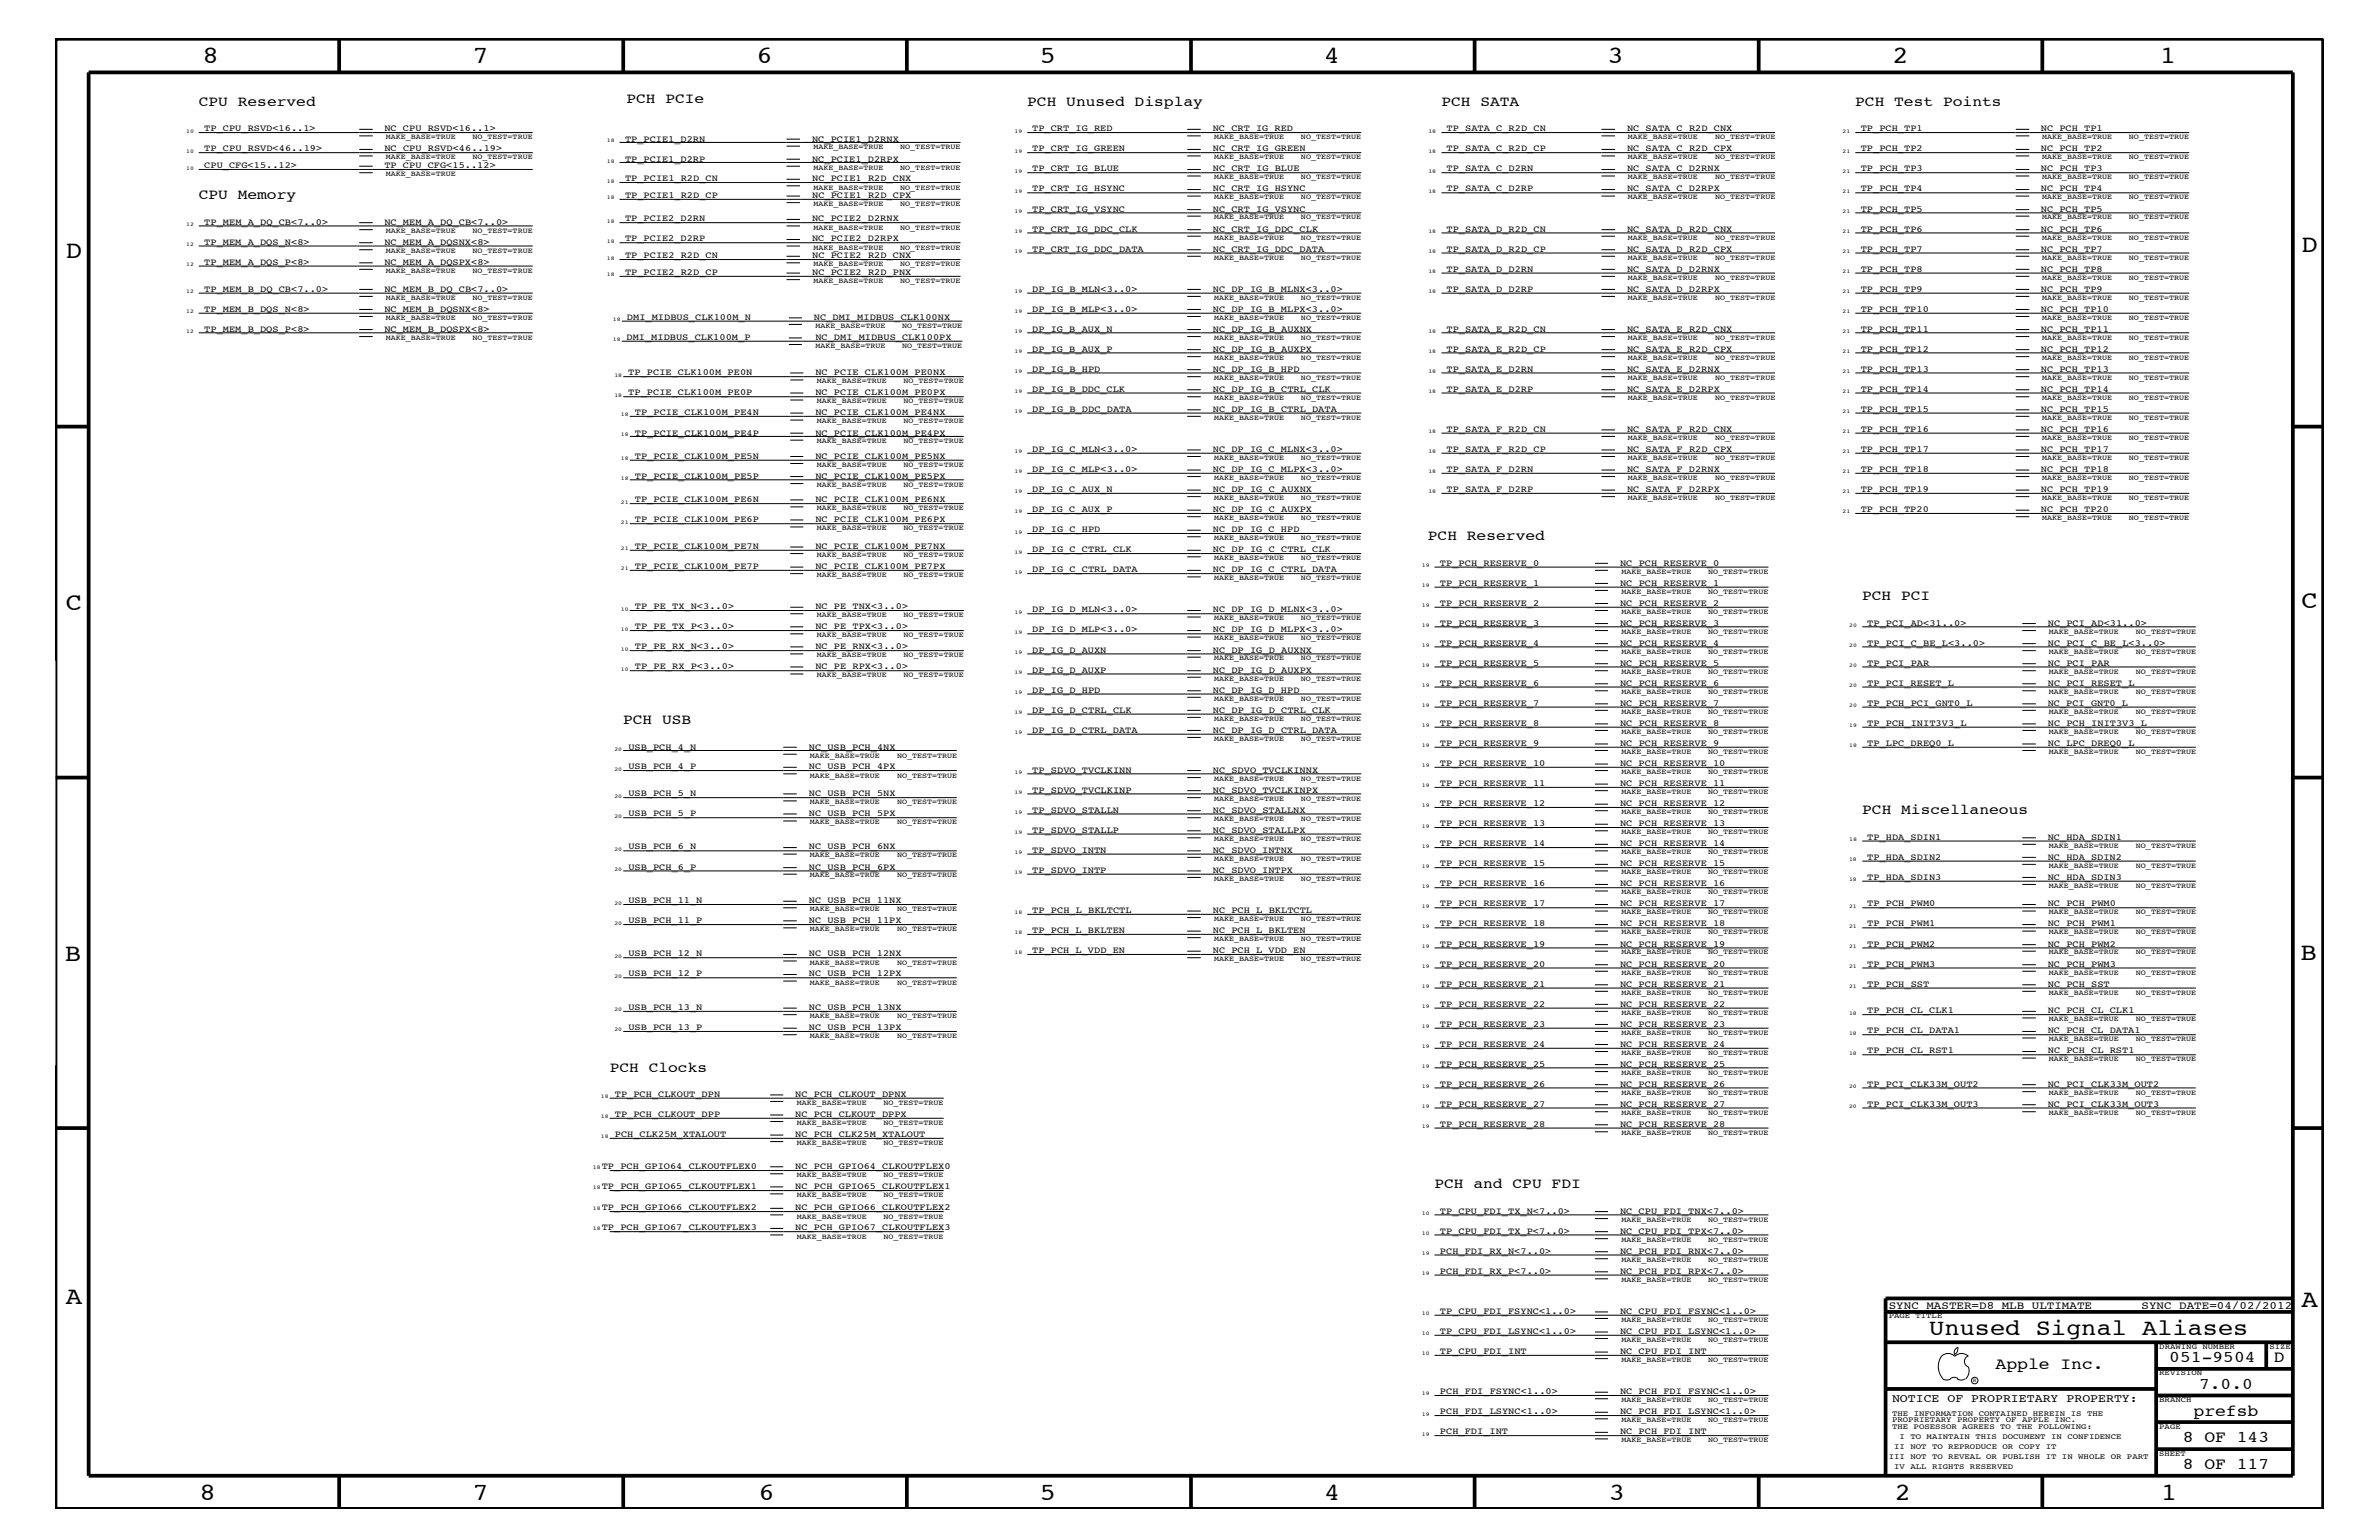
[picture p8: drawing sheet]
<svg xmlns="http://www.w3.org/2000/svg" width="432mm" height="279mm" viewBox="0 0 432 279" stroke-linecap="round" stroke-linejoin="round" font-family="sans-serif">
<defs><g id="words">
<g font-size="4.5">
<text x="36.7" y="11.5">8</text>
<text x="85.8" y="11.5">7</text>
<text x="137.3" y="11.5">6</text>
<text x="188.7" y="11.5">5</text>
<text x="240.3" y="11.5">4</text>
<text x="291.8" y="11.5">3</text>
<text x="343.5" y="11.5">2</text>
<text x="392" y="11.5">1</text>
<text x="11.9" y="46.8">D</text>
<text x="417.7" y="45.7">D</text>
<text x="11.9" y="110.6">C</text>
<text x="417.7" y="110.4">C</text>
<text x="11.8" y="174.3">B</text>
<text x="417.6" y="174.2">B</text>
<text x="11.9" y="236.7">A</text>
<text x="417.7" y="237.1">A</text>
<text x="36.2" y="272.1">8</text>
<text x="85.8" y="272.1">7</text>
<text x="137.7" y="272.1">6</text>
<text x="188.7" y="272.1">5</text>
<text x="240.4" y="272.1">4</text>
<text x="292" y="272.1">3</text>
<text x="343.9" y="272.1">2</text>
<text x="392.2" y="272.1">1</text>
</g>
<text font-size="4.1" x="350.2" y="242.3">Unused Signal Aliases</text>
<g font-size="3">
<text x="362.2" y="248.4">Apple Inc.</text>
<text x="393.7" y="247.1">051-9504</text>
<text x="399.2" y="252">7.0.0</text>
<text x="412.7" y="247.1">D</text>
<text x="398.1" y="256.8">prefsb</text>
<text x="396.2" y="261.6">8 OF 143</text>
<text x="396.2" y="266.6">8 OF 117</text>
</g>
<g font-size="2.6">
<text x="36.1" y="19.2">CPU Reserved</text>
<text x="113.7" y="18.7">PCH PCIe</text>
<text x="186.4" y="19.2">PCH Unused Display</text>
<text x="261.6" y="19.2">PCH SATA</text>
<text x="336.7" y="19.2">PCH Test Points</text>
<text x="36.1" y="36.2">CPU Memory</text>
<text x="259.2" y="98">PCH Reserved</text>
<text x="338" y="108.9">PCH PCI</text>
<text x="113.1" y="131.3">PCH USB</text>
<text x="338" y="147.7">PCH Miscellaneous</text>
<text x="110.7" y="194.4">PCH Clocks</text>
<text x="260.3" y="215.6">PCH and CPU FDI</text>
</g>
<text font-size="2.1" x="343.4" y="254.4">NOTICE OF PROPRIETARY PROPERTY:</text>
<g font-size="2">
<text x="342.8" y="237.4">SYNC_MASTER=D8_MLB_ULTIMATE</text>
<text x="388.7" y="237.4">SYNC_DATE=04/02/2012</text>
</g>
<g font-size="1.7">
<text x="37.1" y="23.8">TP_CPU_RSVD&lt;16..1&gt;</text>
<text x="69.8" y="23.8">NC_CPU_RSVD&lt;16..1&gt;</text>
<text x="187.4" y="23.8">TP_CRT_IG_RED</text>
<text x="220.1" y="23.8">NC_CRT_IG_RED</text>
<text x="262.6" y="23.8">TP_SATA_C_R2D_CN</text>
<text x="295.3" y="23.8">NC_SATA_C_R2D_CNX</text>
<text x="337.7" y="23.8">TP_PCH_TP1</text>
<text x="370.4" y="23.8">NC_PCH_TP1</text>
<text x="37.1" y="27.5">TP_CPU_RSVD&lt;46..19&gt;</text>
<text x="69.8" y="27.5">NC_CPU_RSVD&lt;46..19&gt;</text>
<text x="113.5" y="25.7">TP_PCIE1_D2RN</text>
<text x="113.5" y="29.3">TP_PCIE1_D2RP</text>
<text x="147.4" y="25.7">NC_PCIE1_D2RNX</text>
<text x="147.4" y="29.3">NC_PCIE1_D2RPX</text>
<text x="187.4" y="27.5">TP_CRT_IG_GREEN</text>
<text x="220.1" y="27.5">NC_CRT_IG_GREEN</text>
<text x="262.6" y="27.5">TP_SATA_C_R2D_CP</text>
<text x="295.3" y="27.5">NC_SATA_C_R2D_CPX</text>
<text x="337.7" y="27.5">TP_PCH_TP2</text>
<text x="370.4" y="27.5">NC_PCH_TP2</text>
<text x="37.1" y="30.5">CPU_CFG&lt;15..12&gt;</text>
<text x="69.8" y="30.5">TP_CPU_CFG&lt;15..12&gt;</text>
<text x="113.5" y="32.9">TP_PCIE1_R2D_CN</text>
<text x="113.5" y="35.9">TP_PCIE1_R2D_CP</text>
<text x="147.4" y="32.9">NC_PCIE1_R2D_CNX</text>
<text x="147.4" y="35.9">NC_PCIE1_R2D_CPX</text>
<text x="187.4" y="31.1">TP_CRT_IG_BLUE</text>
<text x="187.4" y="34.7">TP_CRT_IG_HSYNC</text>
<text x="220.1" y="31.1">NC_CRT_IG_BLUE</text>
<text x="220.1" y="34.7">NC_CRT_IG_HSYNC</text>
<text x="262.6" y="31.1">TP_SATA_C_D2RN</text>
<text x="262.6" y="34.7">TP_SATA_C_D2RP</text>
<text x="295.3" y="31.1">NC_SATA_C_D2RNX</text>
<text x="295.3" y="34.7">NC_SATA_C_D2RPX</text>
<text x="337.7" y="34.7">TP_PCH_TP4</text>
<text x="337.7" y="31.1">TP_PCH_TP3</text>
<text x="370.4" y="34.7">NC_PCH_TP4</text>
<text x="370.4" y="31.1">NC_PCH_TP3</text>
<text x="37.1" y="40.8">TP_MEM_A_DQ_CB&lt;7..0&gt;</text>
<text x="69.8" y="40.8">NC_MEM_A_DQ_CB&lt;7..0&gt;</text>
<text x="113.5" y="40.2">TP_PCIE2_D2RN</text>
<text x="147.4" y="40.2">NC_PCIE2_D2RNX</text>
<text x="187.4" y="38.4">TP_CRT_IG_VSYNC</text>
<text x="220.1" y="38.4">NC_CRT_IG_VSYNC</text>
<text x="337.7" y="38.4">TP_PCH_TP5</text>
<text x="370.4" y="38.4">NC_PCH_TP5</text>
<text x="37.1" y="44.4">TP_MEM_A_DQS_N&lt;8&gt;</text>
<text x="69.8" y="44.4">NC_MEM_A_DQSNX&lt;8&gt;</text>
<text x="113.5" y="46.8">TP_PCIE2_R2D_CN</text>
<text x="113.5" y="43.8">TP_PCIE2_D2RP</text>
<text x="147.4" y="46.8">NC_PCIE2_R2D_CNX</text>
<text x="147.4" y="43.8">NC_PCIE2_D2RPX</text>
<text x="187.4" y="45.7">TP_CRT_IG_DDC_DATA</text>
<text x="187.4" y="42">TP_CRT_IG_DDC_CLK</text>
<text x="220.1" y="42">NC_CRT_IG_DDC_CLK</text>
<text x="220.1" y="45.7">NC_CRT_IG_DDC_DATA</text>
<text x="262.6" y="42">TP_SATA_D_R2D_CN</text>
<text x="262.6" y="45.7">TP_SATA_D_R2D_CP</text>
<text x="295.3" y="42">NC_SATA_D_R2D_CNX</text>
<text x="295.3" y="45.7">NC_SATA_D_R2D_CPX</text>
<text x="337.7" y="45.7">TP_PCH_TP7</text>
<text x="337.7" y="42">TP_PCH_TP6</text>
<text x="370.4" y="45.7">NC_PCH_TP7</text>
<text x="370.4" y="42">NC_PCH_TP6</text>
<text x="37.1" y="48">TP_MEM_A_DQS_P&lt;8&gt;</text>
<text x="37.1" y="52.9">TP_MEM_B_DQ_CB&lt;7..0&gt;</text>
<text x="69.8" y="52.9">NC_MEM_B_DQ_CB&lt;7..0&gt;</text>
<text x="69.8" y="48">NC_MEM_A_DQSPX&lt;8&gt;</text>
<text x="113.5" y="49.9">TP_PCIE2_R2D_CP</text>
<text x="147.4" y="49.9">NC_PCIE2_R2D_PNX</text>
<text x="187.4" y="52.9">DP_IG_B_MLN&lt;3..0&gt;</text>
<text x="220.1" y="52.9">NC_DP_IG_B_MLNX&lt;3..0&gt;</text>
<text x="262.6" y="49.3">TP_SATA_D_D2RN</text>
<text x="262.6" y="52.9">TP_SATA_D_D2RP</text>
<text x="295.3" y="52.9">NC_SATA_D_D2RPX</text>
<text x="295.3" y="49.3">NC_SATA_D_D2RNX</text>
<text x="337.7" y="52.9">TP_PCH_TP9</text>
<text x="337.7" y="49.3">TP_PCH_TP8</text>
<text x="370.4" y="52.9">NC_PCH_TP9</text>
<text x="370.4" y="49.3">NC_PCH_TP8</text>
<text x="37.1" y="56.6">TP_MEM_B_DQS_N&lt;8&gt;</text>
<text x="69.8" y="56.6">NC_MEM_B_DQSNX&lt;8&gt;</text>
<text x="113.8" y="58">DMI_MIDBUS_CLK100M_N</text>
<text x="147.7" y="58">NC_DMI_MIDBUS_CLK100NX</text>
<text x="187.4" y="56.6">DP_IG_B_MLP&lt;3..0&gt;</text>
<text x="220.1" y="56.6">NC_DP_IG_B_MLPX&lt;3..0&gt;</text>
<text x="337.7" y="56.6">TP_PCH_TP10</text>
<text x="370.4" y="56.6">NC_PCH_TP10</text>
<text x="37.1" y="60.2">TP_MEM_B_DQS_P&lt;8&gt;</text>
<text x="69.8" y="60.2">NC_MEM_B_DQSPX&lt;8&gt;</text>
<text x="113.7" y="61.8">DMI_MIDBUS_CLK100M_P</text>
<text x="148" y="61.8">NC_DMI_MIDBUS_CLK100PX</text>
<text x="187.4" y="63.9">DP_IG_B_AUX_P</text>
<text x="187.4" y="60.2">DP_IG_B_AUX_N</text>
<text x="220.1" y="63.9">NC_DP_IG_B_AUXPX</text>
<text x="220.1" y="60.2">NC_DP_IG_B_AUXNX</text>
<text x="262.6" y="63.9">TP_SATA_E_R2D_CP</text>
<text x="262.6" y="60.2">TP_SATA_E_R2D_CN</text>
<text x="295.3" y="63.9">NC_SATA_E_R2D_CPX</text>
<text x="295.3" y="60.2">NC_SATA_E_R2D_CNX</text>
<text x="337.7" y="63.9">TP_PCH_TP12</text>
<text x="337.7" y="60.2">TP_PCH_TP11</text>
<text x="370.4" y="63.9">NC_PCH_TP12</text>
<text x="370.4" y="60.2">NC_PCH_TP11</text>
<text x="114" y="68.1">TP_PCIE_CLK100M_PE0N</text>
<text x="114" y="71.7">TP_PCIE_CLK100M_PE0P</text>
<text x="148" y="71.7">NC_PCIE_CLK100M_PE0PX</text>
<text x="148" y="68.1">NC_PCIE_CLK100M_PE0NX</text>
<text x="187.4" y="71.1">DP_IG_B_DDC_CLK</text>
<text x="187.4" y="67.5">DP_IG_B_HPD</text>
<text x="220.1" y="71.1">NC_DP_IG_B_CTRL_CLK</text>
<text x="220.1" y="67.5">NC_DP_IG_B_HPD</text>
<text x="262.6" y="67.5">TP_SATA_E_D2RN</text>
<text x="262.6" y="71.1">TP_SATA_E_D2RP</text>
<text x="295.3" y="67.5">NC_SATA_E_D2RNX</text>
<text x="295.3" y="71.1">NC_SATA_E_D2RPX</text>
<text x="337.7" y="67.5">TP_PCH_TP13</text>
<text x="337.7" y="71.1">TP_PCH_TP14</text>
<text x="370.4" y="67.5">NC_PCH_TP13</text>
<text x="370.4" y="71.1">NC_PCH_TP14</text>
<text x="115.2" y="75.4">TP_PCIE_CLK100M_PE4N</text>
<text x="148" y="75.4">NC_PCIE_CLK100M_PE4NX</text>
<text x="187.4" y="74.7">DP_IG_B_DDC_DATA</text>
<text x="220.1" y="74.7">NC_DP_IG_B_CTRL_DATA</text>
<text x="337.7" y="74.7">TP_PCH_TP15</text>
<text x="370.4" y="74.7">NC_PCH_TP15</text>
<text x="115.2" y="83.3">TP_PCIE_CLK100M_PE5N</text>
<text x="115.2" y="79">TP_PCIE_CLK100M_PE4P</text>
<text x="148" y="83.3">NC_PCIE_CLK100M_PE5NX</text>
<text x="148" y="79">NC_PCIE_CLK100M_PE4PX</text>
<text x="187.4" y="82">DP_IG_C_MLN&lt;3..0&gt;</text>
<text x="220.1" y="82">NC_DP_IG_C_MLNX&lt;3..0&gt;</text>
<text x="262.6" y="78.3">TP_SATA_F_R2D_CN</text>
<text x="262.6" y="82">TP_SATA_F_R2D_CP</text>
<text x="295.3" y="82">NC_SATA_F_R2D_CPX</text>
<text x="295.3" y="78.3">NC_SATA_F_R2D_CNX</text>
<text x="337.7" y="82">TP_PCH_TP17</text>
<text x="337.7" y="78.3">TP_PCH_TP16</text>
<text x="370.4" y="82">NC_PCH_TP17</text>
<text x="370.4" y="78.3">NC_PCH_TP16</text>
<text x="115.2" y="86.9">TP_PCIE_CLK100M_PE5P</text>
<text x="148" y="86.9">NC_PCIE_CLK100M_PE5PX</text>
<text x="187.4" y="85.6">DP_IG_C_MLP&lt;3..0&gt;</text>
<text x="187.4" y="89.3">DP_IG_C_AUX_N</text>
<text x="220.1" y="89.3">NC_DP_IG_C_AUXNX</text>
<text x="220.1" y="85.6">NC_DP_IG_C_MLPX&lt;3..0&gt;</text>
<text x="262.6" y="89.3">TP_SATA_F_D2RP</text>
<text x="262.6" y="85.6">TP_SATA_F_D2RN</text>
<text x="295.3" y="89.3">NC_SATA_F_D2RPX</text>
<text x="295.3" y="85.6">NC_SATA_F_D2RNX</text>
<text x="337.7" y="89.3">TP_PCH_TP19</text>
<text x="337.7" y="85.6">TP_PCH_TP18</text>
<text x="370.4" y="89.3">NC_PCH_TP19</text>
<text x="370.4" y="85.6">NC_PCH_TP18</text>
<text x="115.2" y="94.8">TP_PCIE_CLK100M_PE6P</text>
<text x="115.2" y="91.1">TP_PCIE_CLK100M_PE6N</text>
<text x="148" y="91.1">NC_PCIE_CLK100M_PE6NX</text>
<text x="148" y="94.8">NC_PCIE_CLK100M_PE6PX</text>
<text x="187.4" y="92.9">DP_IG_C_AUX_P</text>
<text x="220.1" y="92.9">NC_DP_IG_C_AUXPX</text>
<text x="337.7" y="92.9">TP_PCH_TP20</text>
<text x="370.4" y="92.9">NC_PCH_TP20</text>
<text x="115.2" y="99.6">TP_PCIE_CLK100M_PE7N</text>
<text x="148" y="99.6">NC_PCIE_CLK100M_PE7NX</text>
<text x="187.4" y="100.2">DP_IG_C_CTRL_CLK</text>
<text x="187.4" y="96.5">DP_IG_C_HPD</text>
<text x="220.1" y="96.5">NC_DP_IG_C_HPD</text>
<text x="220.1" y="100.2">NC_DP_IG_C_CTRL_CLK</text>
<text x="115.2" y="103.2">TP_PCIE_CLK100M_PE7P</text>
<text x="148" y="103.2">NC_PCIE_CLK100M_PE7PX</text>
<text x="187.4" y="103.8">DP_IG_C_CTRL_DATA</text>
<text x="220.1" y="103.8">NC_DP_IG_C_CTRL_DATA</text>
<text x="261.4" y="102.6">TP_PCH_RESERVE_0</text>
<text x="261.4" y="106.3">TP_PCH_RESERVE_1</text>
<text x="294" y="102.6">NC_PCH_RESERVE_0</text>
<text x="294" y="106.3">NC_PCH_RESERVE_1</text>
<text x="115.2" y="110.5">TP_PE_TX_N&lt;3..0&gt;</text>
<text x="148" y="110.5">NC_PE_TNX&lt;3..0&gt;</text>
<text x="187.4" y="111.1">DP_IG_D_MLN&lt;3..0&gt;</text>
<text x="220.1" y="111.1">NC_DP_IG_D_MLNX&lt;3..0&gt;</text>
<text x="261.4" y="113.6">TP_PCH_RESERVE_3</text>
<text x="261.4" y="109.9">TP_PCH_RESERVE_2</text>
<text x="294" y="113.6">NC_PCH_RESERVE_3</text>
<text x="294" y="109.9">NC_PCH_RESERVE_2</text>
<text x="338.9" y="113.6">TP_PCI_AD&lt;31..0&gt;</text>
<text x="371.7" y="113.6">NC_PCI_AD&lt;31..0&gt;</text>
<text x="115.2" y="117.8">TP_PE_RX_N&lt;3..0&gt;</text>
<text x="115.2" y="114.2">TP_PE_TX_P&lt;3..0&gt;</text>
<text x="148" y="117.8">NC_PE_RNX&lt;3..0&gt;</text>
<text x="148" y="114.2">NC_PE_TPX&lt;3..0&gt;</text>
<text x="187.4" y="114.8">DP_IG_D_MLP&lt;3..0&gt;</text>
<text x="187.4" y="118.4">DP_IG_D_AUXN</text>
<text x="220.1" y="118.4">NC_DP_IG_D_AUXNX</text>
<text x="220.1" y="114.8">NC_DP_IG_D_MLPX&lt;3..0&gt;</text>
<text x="261.4" y="117.2">TP_PCH_RESERVE_4</text>
<text x="294" y="117.2">NC_PCH_RESERVE_4</text>
<text x="338.9" y="117.2">TP_PCI_C_BE_L&lt;3..0&gt;</text>
<text x="371.7" y="117.2">NC_PCI_C_BE_L&lt;3..0&gt;</text>
<text x="115.2" y="121.4">TP_PE_RX_P&lt;3..0&gt;</text>
<text x="148" y="121.4">NC_PE_RPX&lt;3..0&gt;</text>
<text x="187.4" y="125.7">DP_IG_D_HPD</text>
<text x="187.4" y="122">DP_IG_D_AUXP</text>
<text x="220.1" y="122">NC_DP_IG_D_AUXPX</text>
<text x="220.1" y="125.7">NC_DP_IG_D_HPD</text>
<text x="261.4" y="120.8">TP_PCH_RESERVE_5</text>
<text x="261.4" y="124.4">TP_PCH_RESERVE_6</text>
<text x="294" y="124.4">NC_PCH_RESERVE_6</text>
<text x="294" y="120.8">NC_PCH_RESERVE_5</text>
<text x="338.9" y="120.8">TP_PCI_PAR</text>
<text x="338.9" y="124.4">TP_PCI_RESET_L</text>
<text x="371.7" y="120.8">NC_PCI_PAR</text>
<text x="371.7" y="124.4">NC_PCI_RESET_L</text>
<text x="187.4" y="129.3">DP_IG_D_CTRL_CLK</text>
<text x="220.1" y="129.3">NC_DP_IG_D_CTRL_CLK</text>
<text x="261.4" y="131.7">TP_PCH_RESERVE_8</text>
<text x="261.4" y="128">TP_PCH_RESERVE_7</text>
<text x="294" y="131.7">NC_PCH_RESERVE_8</text>
<text x="294" y="128">NC_PCH_RESERVE_7</text>
<text x="338.9" y="131.7">TP_PCH_INIT3V3_L</text>
<text x="338.9" y="128">TP_PCH_PCI_GNT0_L</text>
<text x="371.7" y="128">NC_PCI_GNT0_L</text>
<text x="371.7" y="131.7">NC_PCH_INIT3V3_L</text>
<text x="114" y="136">USB_PCH_4_N</text>
<text x="146.8" y="136">NC_USB_PCH_4NX</text>
<text x="187.4" y="133">DP_IG_D_CTRL_DATA</text>
<text x="220.1" y="133">NC_DP_IG_D_CTRL_DATA</text>
<text x="261.4" y="135.3">TP_PCH_RESERVE_9</text>
<text x="294" y="135.3">NC_PCH_RESERVE_9</text>
<text x="338.9" y="135.3">TP_LPC_DREQ0_L</text>
<text x="371.7" y="135.3">NC_LPC_DREQ0_L</text>
<text x="114" y="139.6">USB_PCH_4_P</text>
<text x="146.8" y="139.6">NC_USB_PCH_4PX</text>
<text x="187.4" y="140.2">TP_SDVO_TVCLKINN</text>
<text x="187.4" y="143.9">TP_SDVO_TVCLKINP</text>
<text x="220.1" y="140.2">NC_SDVO_TVCLKINNX</text>
<text x="220.1" y="143.9">NC_SDVO_TVCLKINPX</text>
<text x="261.4" y="139">TP_PCH_RESERVE_10</text>
<text x="261.4" y="142.6">TP_PCH_RESERVE_11</text>
<text x="294" y="139">NC_PCH_RESERVE_10</text>
<text x="294" y="142.6">NC_PCH_RESERVE_11</text>
<text x="114" y="144.5">USB_PCH_5_N</text>
<text x="114" y="148.1">USB_PCH_5_P</text>
<text x="146.8" y="148.1">NC_USB_PCH_5PX</text>
<text x="146.8" y="144.5">NC_USB_PCH_5NX</text>
<text x="187.4" y="147.5">TP_SDVO_STALLN</text>
<text x="220.1" y="147.5">NC_SDVO_STALLNX</text>
<text x="261.4" y="149.9">TP_PCH_RESERVE_13</text>
<text x="261.4" y="146.2">TP_PCH_RESERVE_12</text>
<text x="294" y="149.9">NC_PCH_RESERVE_13</text>
<text x="294" y="146.2">NC_PCH_RESERVE_12</text>
<text x="114" y="154.1">USB_PCH_6_N</text>
<text x="146.8" y="154.1">NC_USB_PCH_6NX</text>
<text x="187.4" y="154.7">TP_SDVO_INTN</text>
<text x="187.4" y="151.1">TP_SDVO_STALLP</text>
<text x="220.1" y="151.1">NC_SDVO_STALLPX</text>
<text x="220.1" y="154.7">NC_SDVO_INTNX</text>
<text x="261.4" y="153.5">TP_PCH_RESERVE_14</text>
<text x="294" y="153.5">NC_PCH_RESERVE_14</text>
<text x="338.9" y="156">TP_HDA_SDIN2</text>
<text x="338.9" y="152.3">TP_HDA_SDIN1</text>
<text x="371.7" y="152.3">NC_HDA_SDIN1</text>
<text x="371.7" y="156">NC_HDA_SDIN2</text>
<text x="114" y="157.8">USB_PCH_6_P</text>
<text x="146.8" y="157.8">NC_USB_PCH_6PX</text>
<text x="187.4" y="158.4">TP_SDVO_INTP</text>
<text x="220.1" y="158.4">NC_SDVO_INTPX</text>
<text x="261.4" y="157.2">TP_PCH_RESERVE_15</text>
<text x="261.4" y="160.8">TP_PCH_RESERVE_16</text>
<text x="294" y="160.8">NC_PCH_RESERVE_16</text>
<text x="294" y="157.2">NC_PCH_RESERVE_15</text>
<text x="338.9" y="159.6">TP_HDA_SDIN3</text>
<text x="371.7" y="159.6">NC_HDA_SDIN3</text>
<text x="114" y="167.5">USB_PCH_11_P</text>
<text x="114" y="163.9">USB_PCH_11_N</text>
<text x="146.8" y="167.5">NC_USB_PCH_11PX</text>
<text x="146.8" y="163.9">NC_USB_PCH_11NX</text>
<text x="187.4" y="165.6">TP_PCH_L_BKLTCTL</text>
<text x="220.1" y="165.6">NC_PCH_L_BKLTCTL</text>
<text x="261.4" y="164.5">TP_PCH_RESERVE_17</text>
<text x="294" y="164.5">NC_PCH_RESERVE_17</text>
<text x="338.9" y="164.5">TP_PCH_PWM0</text>
<text x="371.7" y="164.5">NC_PCH_PWM0</text>
<text x="114" y="173.5">USB_PCH_12_N</text>
<text x="146.8" y="173.5">NC_USB_PCH_12NX</text>
<text x="187.4" y="172.9">TP_PCH_L_VDD_EN</text>
<text x="187.4" y="169.3">TP_PCH_L_BKLTEN</text>
<text x="220.1" y="169.3">NC_PCH_L_BKLTEN</text>
<text x="220.1" y="172.9">NC_PCH_L_VDD_EN</text>
<text x="261.4" y="171.7">TP_PCH_RESERVE_19</text>
<text x="261.4" y="168.1">TP_PCH_RESERVE_18</text>
<text x="294" y="168.1">NC_PCH_RESERVE_18</text>
<text x="294" y="171.7">NC_PCH_RESERVE_19</text>
<text x="338.9" y="171.7">TP_PCH_PWM2</text>
<text x="338.9" y="168.1">TP_PCH_PWM1</text>
<text x="371.7" y="171.7">NC_PCH_PWM2</text>
<text x="371.7" y="168.1">NC_PCH_PWM1</text>
<text x="114" y="177.2">USB_PCH_12_P</text>
<text x="146.8" y="177.2">NC_USB_PCH_12PX</text>
<text x="261.4" y="175.4">TP_PCH_RESERVE_20</text>
<text x="261.4" y="179">TP_PCH_RESERVE_21</text>
<text x="294" y="175.4">NC_PCH_RESERVE_20</text>
<text x="294" y="179">NC_PCH_RESERVE_21</text>
<text x="338.9" y="175.4">TP_PCH_PWM3</text>
<text x="338.9" y="179">TP_PCH_SST</text>
<text x="371.7" y="179">NC_PCH_SST</text>
<text x="371.7" y="175.4">NC_PCH_PWM3</text>
<text x="114" y="183.2">USB_PCH_13_N</text>
<text x="146.8" y="183.2">NC_USB_PCH_13NX</text>
<text x="261.4" y="182.7">TP_PCH_RESERVE_22</text>
<text x="294" y="182.7">NC_PCH_RESERVE_22</text>
<text x="338.9" y="183.8">TP_PCH_CL_CLK1</text>
<text x="371.7" y="183.8">NC_PCH_CL_CLK1</text>
<text x="114" y="186.9">USB_PCH_13_P</text>
<text x="146.8" y="186.9">NC_USB_PCH_13PX</text>
<text x="261.4" y="186.3">TP_PCH_RESERVE_23</text>
<text x="261.4" y="189.9">TP_PCH_RESERVE_24</text>
<text x="294" y="186.3">NC_PCH_RESERVE_23</text>
<text x="294" y="189.9">NC_PCH_RESERVE_24</text>
<text x="338.9" y="187.5">TP_PCH_CL_DATA1</text>
<text x="338.9" y="191.1">TP_PCH_CL_RST1</text>
<text x="371.7" y="191.1">NC_PCH_CL_RST1</text>
<text x="371.7" y="187.5">NC_PCH_CL_DATA1</text>
<text x="261.4" y="193.6">TP_PCH_RESERVE_25</text>
<text x="261.4" y="197.2">TP_PCH_RESERVE_26</text>
<text x="294" y="193.6">NC_PCH_RESERVE_25</text>
<text x="294" y="197.2">NC_PCH_RESERVE_26</text>
<text x="338.9" y="197.2">TP_PCI_CLK33M_OUT2</text>
<text x="371.7" y="197.2">NC_PCI_CLK33M_OUT2</text>
<text x="111.6" y="202.6">TP_PCH_CLKOUT_DPP</text>
<text x="111.6" y="199">TP_PCH_CLKOUT_DPN</text>
<text x="144.4" y="199">NC_PCH_CLKOUT_DPNX</text>
<text x="144.4" y="202.6">NC_PCH_CLKOUT_DPPX</text>
<text x="261.4" y="200.9">TP_PCH_RESERVE_27</text>
<text x="294" y="200.9">NC_PCH_RESERVE_27</text>
<text x="338.9" y="200.9">TP_PCI_CLK33M_OUT3</text>
<text x="371.7" y="200.9">NC_PCI_CLK33M_OUT3</text>
<text x="111.6" y="206.3">PCH_CLK25M_XTALOUT</text>
<text x="144.4" y="206.3">NC_PCH_CLK25M_XTALOUT</text>
<text x="261.4" y="204.4">TP_PCH_RESERVE_28</text>
<text x="294" y="204.4">NC_PCH_RESERVE_28</text>
<text x="109.2" y="215.8">TP_PCH_GPIO65_CLKOUTFLEX1</text>
<text x="109.2" y="212.1">TP_PCH_GPIO64_CLKOUTFLEX0</text>
<text x="144.4" y="215.8">NC_PCH_GPIO65_CLKOUTFLEX1</text>
<text x="144.4" y="212.1">NC_PCH_GPIO64_CLKOUTFLEX0</text>
<text x="109.2" y="219.6">TP_PCH_GPIO66_CLKOUTFLEX2</text>
<text x="144.4" y="219.6">NC_PCH_GPIO66_CLKOUTFLEX2</text>
<text x="261.4" y="220.2">TP_CPU_FDI_TX_N&lt;7..0&gt;</text>
<text x="294" y="220.2">NC_CPU_FDI_TNX&lt;7..0&gt;</text>
<text x="109.2" y="223.2">TP_PCH_GPIO67_CLKOUTFLEX3</text>
<text x="144.4" y="223.2">NC_PCH_GPIO67_CLKOUTFLEX3</text>
<text x="261.4" y="227.5">PCH_FDI_RX_N&lt;7..0&gt;</text>
<text x="261.4" y="223.9">TP_CPU_FDI_TX_P&lt;7..0&gt;</text>
<text x="294" y="227.5">NC_PCH_FDI_RNX&lt;7..0&gt;</text>
<text x="294" y="223.9">NC_CPU_FDI_TPX&lt;7..0&gt;</text>
<text x="261.4" y="231.1">PCH_FDI_RX_P&lt;7..0&gt;</text>
<text x="294" y="231.1">NC_PCH_FDI_RPX&lt;7..0&gt;</text>
<text x="261.4" y="238.4">TP_CPU_FDI_FSYNC&lt;1..0&gt;</text>
<text x="294" y="238.4">NC_CPU_FDI_FSYNC&lt;1..0&gt;</text>
<text x="261.4" y="242">TP_CPU_FDI_LSYNC&lt;1..0&gt;</text>
<text x="261.4" y="245.6">TP_CPU_FDI_INT</text>
<text x="294" y="242">NC_CPU_FDI_LSYNC&lt;1..0&gt;</text>
<text x="294" y="245.6">NC_CPU_FDI_INT</text>
<text x="261.4" y="252.9">PCH_FDI_FSYNC&lt;1..0&gt;</text>
<text x="261.4" y="256.6">PCH_FDI_LSYNC&lt;1..0&gt;</text>
<text x="294" y="252.9">NC_PCH_FDI_FSYNC&lt;1..0&gt;</text>
<text x="294" y="256.6">NC_PCH_FDI_LSYNC&lt;1..0&gt;</text>
<text x="261.4" y="260.2">PCH_FDI_INT</text>
<text x="294" y="260.2">NC_PCH_FDI_INT</text>
</g>
<g font-size="1.4">
<text x="70" y="28.9">MAKE_BASE=TRUE</text>
<text x="70" y="25.3">MAKE_BASE=TRUE</text>
<text x="85.8" y="28.9">NO_TEST=TRUE</text>
<text x="85.8" y="25.3">NO_TEST=TRUE</text>
<text x="147.7" y="27.1">MAKE_BASE=TRUE</text>
<text x="163.4" y="27.1">NO_TEST=TRUE</text>
<text x="220.4" y="25.3">MAKE_BASE=TRUE</text>
<text x="220.4" y="28.9">MAKE_BASE=TRUE</text>
<text x="236.1" y="25.3">NO_TEST=TRUE</text>
<text x="236.1" y="28.9">NO_TEST=TRUE</text>
<text x="295.5" y="25.3">MAKE_BASE=TRUE</text>
<text x="295.5" y="28.9">MAKE_BASE=TRUE</text>
<text x="311.3" y="25.3">NO_TEST=TRUE</text>
<text x="311.3" y="28.9">NO_TEST=TRUE</text>
<text x="370.7" y="25.3">MAKE_BASE=TRUE</text>
<text x="370.7" y="28.9">MAKE_BASE=TRUE</text>
<text x="386.4" y="25.3">NO_TEST=TRUE</text>
<text x="386.4" y="28.9">NO_TEST=TRUE</text>
<text x="70" y="31.9">MAKE_BASE=TRUE</text>
<text x="147.7" y="30.8">MAKE_BASE=TRUE</text>
<text x="147.7" y="34.4">MAKE_BASE=TRUE</text>
<text x="163.4" y="30.8">NO_TEST=TRUE</text>
<text x="163.4" y="34.4">NO_TEST=TRUE</text>
<text x="220.4" y="32.5">MAKE_BASE=TRUE</text>
<text x="236.1" y="32.5">NO_TEST=TRUE</text>
<text x="295.5" y="32.5">MAKE_BASE=TRUE</text>
<text x="311.3" y="32.5">NO_TEST=TRUE</text>
<text x="370.7" y="32.5">MAKE_BASE=TRUE</text>
<text x="386.4" y="32.5">NO_TEST=TRUE</text>
<text x="147.7" y="41.7">MAKE_BASE=TRUE</text>
<text x="147.7" y="37.4">MAKE_BASE=TRUE</text>
<text x="163.4" y="41.7">NO_TEST=TRUE</text>
<text x="163.4" y="37.4">NO_TEST=TRUE</text>
<text x="220.4" y="39.8">MAKE_BASE=TRUE</text>
<text x="220.4" y="36.2">MAKE_BASE=TRUE</text>
<text x="236.1" y="39.8">NO_TEST=TRUE</text>
<text x="236.1" y="36.2">NO_TEST=TRUE</text>
<text x="295.5" y="36.2">MAKE_BASE=TRUE</text>
<text x="311.3" y="36.2">NO_TEST=TRUE</text>
<text x="370.7" y="39.8">MAKE_BASE=TRUE</text>
<text x="370.7" y="36.2">MAKE_BASE=TRUE</text>
<text x="386.4" y="39.8">NO_TEST=TRUE</text>
<text x="386.4" y="36.2">NO_TEST=TRUE</text>
<text x="70" y="42.3">MAKE_BASE=TRUE</text>
<text x="70" y="45.9">MAKE_BASE=TRUE</text>
<text x="85.8" y="42.3">NO_TEST=TRUE</text>
<text x="85.8" y="45.9">NO_TEST=TRUE</text>
<text x="147.7" y="45.3">MAKE_BASE=TRUE</text>
<text x="163.4" y="45.3">NO_TEST=TRUE</text>
<text x="220.4" y="43.5">MAKE_BASE=TRUE</text>
<text x="220.4" y="47.1">MAKE_BASE=TRUE</text>
<text x="236.1" y="43.5">NO_TEST=TRUE</text>
<text x="236.1" y="47.1">NO_TEST=TRUE</text>
<text x="295.5" y="43.5">MAKE_BASE=TRUE</text>
<text x="295.5" y="47.1">MAKE_BASE=TRUE</text>
<text x="311.3" y="43.5">NO_TEST=TRUE</text>
<text x="311.3" y="47.1">NO_TEST=TRUE</text>
<text x="370.7" y="47.1">MAKE_BASE=TRUE</text>
<text x="370.7" y="43.5">MAKE_BASE=TRUE</text>
<text x="386.4" y="47.1">NO_TEST=TRUE</text>
<text x="386.4" y="43.5">NO_TEST=TRUE</text>
<text x="70" y="49.6">MAKE_BASE=TRUE</text>
<text x="85.8" y="49.6">NO_TEST=TRUE</text>
<text x="147.7" y="48.3">MAKE_BASE=TRUE</text>
<text x="147.7" y="51.3">MAKE_BASE=TRUE</text>
<text x="163.4" y="48.3">NO_TEST=TRUE</text>
<text x="163.4" y="51.3">NO_TEST=TRUE</text>
<text x="295.5" y="50.7">MAKE_BASE=TRUE</text>
<text x="311.3" y="50.7">NO_TEST=TRUE</text>
<text x="370.7" y="50.7">MAKE_BASE=TRUE</text>
<text x="386.4" y="50.7">NO_TEST=TRUE</text>
<text x="70" y="58">MAKE_BASE=TRUE</text>
<text x="70" y="54.4">MAKE_BASE=TRUE</text>
<text x="85.8" y="58">NO_TEST=TRUE</text>
<text x="85.8" y="54.4">NO_TEST=TRUE</text>
<text x="148" y="59.5">MAKE_BASE=TRUE</text>
<text x="163.7" y="59.5">NO_TEST=TRUE</text>
<text x="220.4" y="58">MAKE_BASE=TRUE</text>
<text x="220.4" y="54.4">MAKE_BASE=TRUE</text>
<text x="236.1" y="58">NO_TEST=TRUE</text>
<text x="236.1" y="54.4">NO_TEST=TRUE</text>
<text x="295.5" y="54.4">MAKE_BASE=TRUE</text>
<text x="311.3" y="54.4">NO_TEST=TRUE</text>
<text x="370.7" y="58">MAKE_BASE=TRUE</text>
<text x="370.7" y="54.4">MAKE_BASE=TRUE</text>
<text x="386.4" y="58">NO_TEST=TRUE</text>
<text x="386.4" y="54.4">NO_TEST=TRUE</text>
<text x="70" y="61.7">MAKE_BASE=TRUE</text>
<text x="85.8" y="61.7">NO_TEST=TRUE</text>
<text x="148" y="63.1">MAKE_BASE=TRUE</text>
<text x="163.7" y="63.1">NO_TEST=TRUE</text>
<text x="220.4" y="65.3">MAKE_BASE=TRUE</text>
<text x="220.4" y="61.7">MAKE_BASE=TRUE</text>
<text x="236.1" y="65.3">NO_TEST=TRUE</text>
<text x="236.1" y="61.7">NO_TEST=TRUE</text>
<text x="295.5" y="65.3">MAKE_BASE=TRUE</text>
<text x="295.5" y="61.7">MAKE_BASE=TRUE</text>
<text x="311.3" y="65.3">NO_TEST=TRUE</text>
<text x="311.3" y="61.7">NO_TEST=TRUE</text>
<text x="370.7" y="65.3">MAKE_BASE=TRUE</text>
<text x="370.7" y="61.7">MAKE_BASE=TRUE</text>
<text x="386.4" y="65.3">NO_TEST=TRUE</text>
<text x="386.4" y="61.7">NO_TEST=TRUE</text>
<text x="148.3" y="69.5">MAKE_BASE=TRUE</text>
<text x="164" y="69.5">NO_TEST=TRUE</text>
<text x="220.4" y="68.9">MAKE_BASE=TRUE</text>
<text x="236.1" y="68.9">NO_TEST=TRUE</text>
<text x="295.5" y="68.9">MAKE_BASE=TRUE</text>
<text x="311.3" y="68.9">NO_TEST=TRUE</text>
<text x="370.7" y="68.9">MAKE_BASE=TRUE</text>
<text x="386.4" y="68.9">NO_TEST=TRUE</text>
<text x="148.3" y="76.8">MAKE_BASE=TRUE</text>
<text x="148.3" y="73.2">MAKE_BASE=TRUE</text>
<text x="164" y="76.8">NO_TEST=TRUE</text>
<text x="164" y="73.2">NO_TEST=TRUE</text>
<text x="220.4" y="72.6">MAKE_BASE=TRUE</text>
<text x="220.4" y="76.2">MAKE_BASE=TRUE</text>
<text x="236.1" y="72.6">NO_TEST=TRUE</text>
<text x="236.1" y="76.2">NO_TEST=TRUE</text>
<text x="295.5" y="72.6">MAKE_BASE=TRUE</text>
<text x="311.3" y="72.6">NO_TEST=TRUE</text>
<text x="370.7" y="76.2">MAKE_BASE=TRUE</text>
<text x="370.7" y="72.6">MAKE_BASE=TRUE</text>
<text x="386.4" y="76.2">NO_TEST=TRUE</text>
<text x="386.4" y="72.6">NO_TEST=TRUE</text>
<text x="148.3" y="80.5">MAKE_BASE=TRUE</text>
<text x="164" y="80.5">NO_TEST=TRUE</text>
<text x="220.4" y="83.5">MAKE_BASE=TRUE</text>
<text x="236.1" y="83.5">NO_TEST=TRUE</text>
<text x="295.5" y="83.5">MAKE_BASE=TRUE</text>
<text x="295.5" y="79.9">MAKE_BASE=TRUE</text>
<text x="311.3" y="83.5">NO_TEST=TRUE</text>
<text x="311.3" y="79.9">NO_TEST=TRUE</text>
<text x="370.7" y="83.5">MAKE_BASE=TRUE</text>
<text x="370.7" y="79.9">MAKE_BASE=TRUE</text>
<text x="386.4" y="83.5">NO_TEST=TRUE</text>
<text x="386.4" y="79.9">NO_TEST=TRUE</text>
<text x="148.3" y="84.7">MAKE_BASE=TRUE</text>
<text x="148.3" y="88.3">MAKE_BASE=TRUE</text>
<text x="164" y="84.7">NO_TEST=TRUE</text>
<text x="164" y="88.3">NO_TEST=TRUE</text>
<text x="220.4" y="87.1">MAKE_BASE=TRUE</text>
<text x="236.1" y="87.1">NO_TEST=TRUE</text>
<text x="295.5" y="87.1">MAKE_BASE=TRUE</text>
<text x="311.3" y="87.1">NO_TEST=TRUE</text>
<text x="370.7" y="87.1">MAKE_BASE=TRUE</text>
<text x="386.4" y="87.1">NO_TEST=TRUE</text>
<text x="148.3" y="92.6">MAKE_BASE=TRUE</text>
<text x="164" y="92.6">NO_TEST=TRUE</text>
<text x="220.4" y="90.7">MAKE_BASE=TRUE</text>
<text x="220.4" y="94.3">MAKE_BASE=TRUE</text>
<text x="236.1" y="90.7">NO_TEST=TRUE</text>
<text x="236.1" y="94.3">NO_TEST=TRUE</text>
<text x="295.5" y="90.7">MAKE_BASE=TRUE</text>
<text x="311.3" y="90.7">NO_TEST=TRUE</text>
<text x="370.7" y="90.7">MAKE_BASE=TRUE</text>
<text x="370.7" y="94.3">MAKE_BASE=TRUE</text>
<text x="386.4" y="90.7">NO_TEST=TRUE</text>
<text x="386.4" y="94.3">NO_TEST=TRUE</text>
<text x="148.3" y="96.2">MAKE_BASE=TRUE</text>
<text x="148.3" y="101">MAKE_BASE=TRUE</text>
<text x="164" y="96.2">NO_TEST=TRUE</text>
<text x="164" y="101">NO_TEST=TRUE</text>
<text x="220.4" y="98">MAKE_BASE=TRUE</text>
<text x="220.4" y="101.6">MAKE_BASE=TRUE</text>
<text x="236.1" y="98">NO_TEST=TRUE</text>
<text x="236.1" y="101.6">NO_TEST=TRUE</text>
<text x="148.3" y="104.7">MAKE_BASE=TRUE</text>
<text x="164" y="104.7">NO_TEST=TRUE</text>
<text x="220.4" y="105.3">MAKE_BASE=TRUE</text>
<text x="236.1" y="105.3">NO_TEST=TRUE</text>
<text x="294.3" y="104.1">MAKE_BASE=TRUE</text>
<text x="294.3" y="107.7">MAKE_BASE=TRUE</text>
<text x="310" y="104.1">NO_TEST=TRUE</text>
<text x="310" y="107.7">NO_TEST=TRUE</text>
<text x="148.3" y="112">MAKE_BASE=TRUE</text>
<text x="164" y="112">NO_TEST=TRUE</text>
<text x="220.4" y="112.6">MAKE_BASE=TRUE</text>
<text x="236.1" y="112.6">NO_TEST=TRUE</text>
<text x="294.3" y="111.4">MAKE_BASE=TRUE</text>
<text x="310" y="111.4">NO_TEST=TRUE</text>
<text x="148.3" y="119.2">MAKE_BASE=TRUE</text>
<text x="148.3" y="115.6">MAKE_BASE=TRUE</text>
<text x="164" y="119.2">NO_TEST=TRUE</text>
<text x="164" y="115.6">NO_TEST=TRUE</text>
<text x="220.4" y="119.8">MAKE_BASE=TRUE</text>
<text x="220.4" y="116.2">MAKE_BASE=TRUE</text>
<text x="236.1" y="119.8">NO_TEST=TRUE</text>
<text x="236.1" y="116.2">NO_TEST=TRUE</text>
<text x="294.3" y="115">MAKE_BASE=TRUE</text>
<text x="294.3" y="118.6">MAKE_BASE=TRUE</text>
<text x="310" y="115">NO_TEST=TRUE</text>
<text x="310" y="118.6">NO_TEST=TRUE</text>
<text x="371.9" y="115">MAKE_BASE=TRUE</text>
<text x="371.9" y="118.6">MAKE_BASE=TRUE</text>
<text x="387.7" y="115">NO_TEST=TRUE</text>
<text x="387.7" y="118.6">NO_TEST=TRUE</text>
<text x="148.3" y="122.9">MAKE_BASE=TRUE</text>
<text x="164" y="122.9">NO_TEST=TRUE</text>
<text x="220.4" y="123.5">MAKE_BASE=TRUE</text>
<text x="236.1" y="123.5">NO_TEST=TRUE</text>
<text x="294.3" y="125.9">MAKE_BASE=TRUE</text>
<text x="294.3" y="122.3">MAKE_BASE=TRUE</text>
<text x="310" y="125.9">NO_TEST=TRUE</text>
<text x="310" y="122.3">NO_TEST=TRUE</text>
<text x="371.9" y="122.3">MAKE_BASE=TRUE</text>
<text x="371.9" y="125.9">MAKE_BASE=TRUE</text>
<text x="387.7" y="122.3">NO_TEST=TRUE</text>
<text x="387.7" y="125.9">NO_TEST=TRUE</text>
<text x="220.4" y="130.8">MAKE_BASE=TRUE</text>
<text x="220.4" y="127.1">MAKE_BASE=TRUE</text>
<text x="236.1" y="130.8">NO_TEST=TRUE</text>
<text x="236.1" y="127.1">NO_TEST=TRUE</text>
<text x="294.3" y="129.6">MAKE_BASE=TRUE</text>
<text x="310" y="129.6">NO_TEST=TRUE</text>
<text x="371.9" y="129.6">MAKE_BASE=TRUE</text>
<text x="387.7" y="129.6">NO_TEST=TRUE</text>
<text x="147" y="137.4">MAKE_BASE=TRUE</text>
<text x="162.8" y="137.4">NO_TEST=TRUE</text>
<text x="220.4" y="134.4">MAKE_BASE=TRUE</text>
<text x="236.1" y="134.4">NO_TEST=TRUE</text>
<text x="294.3" y="136.8">MAKE_BASE=TRUE</text>
<text x="294.3" y="133.2">MAKE_BASE=TRUE</text>
<text x="310" y="136.8">NO_TEST=TRUE</text>
<text x="310" y="133.2">NO_TEST=TRUE</text>
<text x="371.9" y="136.8">MAKE_BASE=TRUE</text>
<text x="371.9" y="133.2">MAKE_BASE=TRUE</text>
<text x="387.7" y="136.8">NO_TEST=TRUE</text>
<text x="387.7" y="133.2">NO_TEST=TRUE</text>
<text x="147" y="141.1">MAKE_BASE=TRUE</text>
<text x="162.8" y="141.1">NO_TEST=TRUE</text>
<text x="220.4" y="141.7">MAKE_BASE=TRUE</text>
<text x="236.1" y="141.7">NO_TEST=TRUE</text>
<text x="294.3" y="140.4">MAKE_BASE=TRUE</text>
<text x="310" y="140.4">NO_TEST=TRUE</text>
<text x="147" y="149.5">MAKE_BASE=TRUE</text>
<text x="147" y="145.9">MAKE_BASE=TRUE</text>
<text x="162.8" y="149.5">NO_TEST=TRUE</text>
<text x="162.8" y="145.9">NO_TEST=TRUE</text>
<text x="220.4" y="149">MAKE_BASE=TRUE</text>
<text x="220.4" y="145.3">MAKE_BASE=TRUE</text>
<text x="236.1" y="149">NO_TEST=TRUE</text>
<text x="236.1" y="145.3">NO_TEST=TRUE</text>
<text x="294.3" y="147.7">MAKE_BASE=TRUE</text>
<text x="294.3" y="144">MAKE_BASE=TRUE</text>
<text x="310" y="147.7">NO_TEST=TRUE</text>
<text x="310" y="144">NO_TEST=TRUE</text>
<text x="147" y="155.6">MAKE_BASE=TRUE</text>
<text x="162.8" y="155.6">NO_TEST=TRUE</text>
<text x="220.4" y="152.6">MAKE_BASE=TRUE</text>
<text x="236.1" y="152.6">NO_TEST=TRUE</text>
<text x="294.3" y="155">MAKE_BASE=TRUE</text>
<text x="294.3" y="151.3">MAKE_BASE=TRUE</text>
<text x="310" y="155">NO_TEST=TRUE</text>
<text x="310" y="151.3">NO_TEST=TRUE</text>
<text x="371.9" y="153.8">MAKE_BASE=TRUE</text>
<text x="387.7" y="153.8">NO_TEST=TRUE</text>
<text x="147" y="159.2">MAKE_BASE=TRUE</text>
<text x="162.8" y="159.2">NO_TEST=TRUE</text>
<text x="220.4" y="156.2">MAKE_BASE=TRUE</text>
<text x="220.4" y="159.9">MAKE_BASE=TRUE</text>
<text x="236.1" y="156.2">NO_TEST=TRUE</text>
<text x="236.1" y="159.9">NO_TEST=TRUE</text>
<text x="294.3" y="158.6">MAKE_BASE=TRUE</text>
<text x="310" y="158.6">NO_TEST=TRUE</text>
<text x="371.9" y="161.1">MAKE_BASE=TRUE</text>
<text x="371.9" y="157.4">MAKE_BASE=TRUE</text>
<text x="387.7" y="161.1">NO_TEST=TRUE</text>
<text x="387.7" y="157.4">NO_TEST=TRUE</text>
<text x="147" y="165.3">MAKE_BASE=TRUE</text>
<text x="162.8" y="165.3">NO_TEST=TRUE</text>
<text x="220.4" y="167.1">MAKE_BASE=TRUE</text>
<text x="236.1" y="167.1">NO_TEST=TRUE</text>
<text x="294.3" y="165.9">MAKE_BASE=TRUE</text>
<text x="294.3" y="162.2">MAKE_BASE=TRUE</text>
<text x="310" y="165.9">NO_TEST=TRUE</text>
<text x="310" y="162.2">NO_TEST=TRUE</text>
<text x="371.9" y="165.9">MAKE_BASE=TRUE</text>
<text x="387.7" y="165.9">NO_TEST=TRUE</text>
<text x="147" y="168.9">MAKE_BASE=TRUE</text>
<text x="162.8" y="168.9">NO_TEST=TRUE</text>
<text x="220.4" y="170.7">MAKE_BASE=TRUE</text>
<text x="236.1" y="170.7">NO_TEST=TRUE</text>
<text x="294.3" y="169.5">MAKE_BASE=TRUE</text>
<text x="294.3" y="173.2">MAKE_BASE=TRUE</text>
<text x="310" y="169.5">NO_TEST=TRUE</text>
<text x="310" y="173.2">NO_TEST=TRUE</text>
<text x="371.9" y="173.2">MAKE_BASE=TRUE</text>
<text x="371.9" y="169.5">MAKE_BASE=TRUE</text>
<text x="387.7" y="173.2">NO_TEST=TRUE</text>
<text x="387.7" y="169.5">NO_TEST=TRUE</text>
<text x="147" y="178.7">MAKE_BASE=TRUE</text>
<text x="147" y="175">MAKE_BASE=TRUE</text>
<text x="162.8" y="178.7">NO_TEST=TRUE</text>
<text x="162.8" y="175">NO_TEST=TRUE</text>
<text x="220.4" y="174.4">MAKE_BASE=TRUE</text>
<text x="236.1" y="174.4">NO_TEST=TRUE</text>
<text x="294.3" y="176.8">MAKE_BASE=TRUE</text>
<text x="310" y="176.8">NO_TEST=TRUE</text>
<text x="371.9" y="176.8">MAKE_BASE=TRUE</text>
<text x="387.7" y="176.8">NO_TEST=TRUE</text>
<text x="147" y="184.7">MAKE_BASE=TRUE</text>
<text x="162.8" y="184.7">NO_TEST=TRUE</text>
<text x="294.3" y="180.5">MAKE_BASE=TRUE</text>
<text x="294.3" y="184.1">MAKE_BASE=TRUE</text>
<text x="310" y="180.5">NO_TEST=TRUE</text>
<text x="310" y="184.1">NO_TEST=TRUE</text>
<text x="371.9" y="185.3">MAKE_BASE=TRUE</text>
<text x="371.9" y="180.5">MAKE_BASE=TRUE</text>
<text x="387.7" y="185.3">NO_TEST=TRUE</text>
<text x="387.7" y="180.5">NO_TEST=TRUE</text>
<text x="147" y="188.3">MAKE_BASE=TRUE</text>
<text x="162.8" y="188.3">NO_TEST=TRUE</text>
<text x="294.3" y="187.7">MAKE_BASE=TRUE</text>
<text x="294.3" y="191.4">MAKE_BASE=TRUE</text>
<text x="310" y="187.7">NO_TEST=TRUE</text>
<text x="310" y="191.4">NO_TEST=TRUE</text>
<text x="371.9" y="188.9">MAKE_BASE=TRUE</text>
<text x="387.7" y="188.9">NO_TEST=TRUE</text>
<text x="294.3" y="195">MAKE_BASE=TRUE</text>
<text x="310" y="195">NO_TEST=TRUE</text>
<text x="371.9" y="192.6">MAKE_BASE=TRUE</text>
<text x="387.7" y="192.6">NO_TEST=TRUE</text>
<text x="144.6" y="200.4">MAKE_BASE=TRUE</text>
<text x="160.4" y="200.4">NO_TEST=TRUE</text>
<text x="294.3" y="202.3">MAKE_BASE=TRUE</text>
<text x="294.3" y="198.7">MAKE_BASE=TRUE</text>
<text x="310" y="198.7">NO_TEST=TRUE</text>
<text x="310.1" y="202.3">NO_TEST=TRUE</text>
<text x="371.9" y="198.7">MAKE_BASE=TRUE</text>
<text x="371.9" y="202.3">MAKE_BASE=TRUE</text>
<text x="387.7" y="198.7">NO_TEST=TRUE</text>
<text x="387.7" y="202.3">NO_TEST=TRUE</text>
<text x="144.6" y="204.1">MAKE_BASE=TRUE</text>
<text x="144.6" y="207.7">MAKE_BASE=TRUE</text>
<text x="160.4" y="204.1">NO_TEST=TRUE</text>
<text x="160.4" y="207.7">NO_TEST=TRUE</text>
<text x="294.3" y="205.9">MAKE_BASE=TRUE</text>
<text x="310" y="205.9">NO_TEST=TRUE</text>
<text x="144.6" y="213.6">MAKE_BASE=TRUE</text>
<text x="160.4" y="213.6">NO_TEST=TRUE</text>
<text x="144.6" y="217.2">MAKE_BASE=TRUE</text>
<text x="144.6" y="221.1">MAKE_BASE=TRUE</text>
<text x="160.4" y="217.2">NO_TEST=TRUE</text>
<text x="160.4" y="221.1">NO_TEST=TRUE</text>
<text x="294.3" y="221.7">MAKE_BASE=TRUE</text>
<text x="310" y="221.7">NO_TEST=TRUE</text>
<text x="144.6" y="224.7">MAKE_BASE=TRUE</text>
<text x="160.4" y="224.7">NO_TEST=TRUE</text>
<text x="294.3" y="225.3">MAKE_BASE=TRUE</text>
<text x="310" y="225.3">NO_TEST=TRUE</text>
<text x="294.3" y="232.6">MAKE_BASE=TRUE</text>
<text x="294.3" y="229">MAKE_BASE=TRUE</text>
<text x="310" y="232.6">NO_TEST=TRUE</text>
<text x="310" y="229">NO_TEST=TRUE</text>
<text x="294.3" y="239.9">MAKE_BASE=TRUE</text>
<text x="310" y="239.9">NO_TEST=TRUE</text>
<text x="342.8" y="239.2">PAGE TITLE</text>
<text x="294.3" y="243.5">MAKE_BASE=TRUE</text>
<text x="310" y="243.5">NO_TEST=TRUE</text>
<text x="391.9" y="244.7">DRAWING NUMBER</text>
<text x="411.9" y="244.7">SIZE</text>
<text x="294.3" y="247.1">MAKE_BASE=TRUE</text>
<text x="310" y="247.1">NO_TEST=TRUE</text>
<text x="391.9" y="249.5">REVISION</text>
<text x="294.3" y="254.4">MAKE_BASE=TRUE</text>
<text x="310" y="254.4">NO_TEST=TRUE</text>
<text x="343.4" y="256.8">THE INFORMATION CONTAINED HEREIN IS THE</text>
<text x="391.9" y="254.4">BRANCH</text>
<text x="294.3" y="261.6">MAKE_BASE=TRUE</text>
<text x="294.3" y="258">MAKE_BASE=TRUE</text>
<text x="310" y="261.6">NO_TEST=TRUE</text>
<text x="310" y="258">NO_TEST=TRUE</text>
<text x="343.4" y="258">PROPRIETARY PROPERTY OF APPLE INC.</text>
<text x="343.4" y="259.3">THE POSESSOR AGREES TO THE FOLLOWING:</text>
<text x="343.8" y="262.9">II NOT TO REPRODUCE OR COPY IT</text>
<text x="344.8" y="261.1">I TO MAINTAIN THIS DOCUMENT IN CONFIDENCE</text>
<text x="391.9" y="259.3">PAGE</text>
<text x="342.8" y="264.7">III NOT TO REVEAL OR PUBLISH IT IN WHOLE OR PART</text>
<text x="343.8" y="266.6">IV ALL RIGHTS RESERVED</text>
<text x="391.9" y="264.1">SHEET</text>
</g>
<g font-size="1">
<text x="33.8" y="27.7">10</text>
<text x="33.8" y="24.1">10</text>
<text x="110.2" y="25.8">18</text>
<text x="110.2" y="29.5">18</text>
<text x="184.2" y="24.1">19</text>
<text x="184.2" y="27.7">19</text>
<text x="259.3" y="24.1">18</text>
<text x="259.3" y="27.7">18</text>
<text x="334.4" y="27.7">21</text>
<text x="334.4" y="24.1">21</text>
<text x="33.8" y="30.8">10</text>
<text x="110.2" y="33.1">18</text>
<text x="184.2" y="31.3">19</text>
<text x="184.2" y="35">19</text>
<text x="259.3" y="31.3">18</text>
<text x="259.3" y="35">18</text>
<text x="334.4" y="35">21</text>
<text x="334.4" y="31.4">21</text>
<text x="33.8" y="41">12</text>
<text x="110.2" y="36.2">18</text>
<text x="110.2" y="40.4">18</text>
<text x="184.2" y="38.6">19</text>
<text x="334.4" y="38.6">21</text>
<text x="33.8" y="44.6">12</text>
<text x="110.2" y="47.1">18</text>
<text x="110.2" y="44.1">18</text>
<text x="184.2" y="42.3">19</text>
<text x="184.2" y="45.9">19</text>
<text x="259.3" y="42.3">18</text>
<text x="259.3" y="45.9">18</text>
<text x="334.4" y="45.9">21</text>
<text x="334.4" y="42.3">21</text>
<text x="33.8" y="48.3">12</text>
<text x="33.8" y="53.2">12</text>
<text x="110.2" y="50.2">18</text>
<text x="184.2" y="53.2">19</text>
<text x="259.3" y="49.6">18</text>
<text x="259.3" y="53.2">18</text>
<text x="334.4" y="53.2">21</text>
<text x="334.4" y="49.6">21</text>
<text x="33.8" y="56.8">12</text>
<text x="111.3" y="58.3">18</text>
<text x="184.2" y="56.8">19</text>
<text x="334.4" y="56.8">21</text>
<text x="33.8" y="60.4">12</text>
<text x="111.3" y="61.9">18</text>
<text x="184.2" y="60.4">19</text>
<text x="184.2" y="64">19</text>
<text x="259.3" y="64">18</text>
<text x="259.3" y="60.4">18</text>
<text x="334.4" y="64">21</text>
<text x="334.4" y="60.4">21</text>
<text x="111.5" y="68.4">18</text>
<text x="111.5" y="72">18</text>
<text x="184.2" y="71.3">19</text>
<text x="184.2" y="67.7">19</text>
<text x="259.3" y="67.7">18</text>
<text x="259.3" y="71.3">18</text>
<text x="334.4" y="67.7">21</text>
<text x="334.4" y="71.3">21</text>
<text x="112.7" y="75.5">18</text>
<text x="184.2" y="75">19</text>
<text x="334.4" y="75">21</text>
<text x="112.7" y="83.5">18</text>
<text x="112.7" y="79.2">18</text>
<text x="184.2" y="82.2">19</text>
<text x="259.3" y="78.6">18</text>
<text x="259.3" y="82.2">18</text>
<text x="334.4" y="82.2">21</text>
<text x="334.4" y="78.6">21</text>
<text x="112.7" y="87.1">18</text>
<text x="184.2" y="85.9">19</text>
<text x="184.2" y="89.5">19</text>
<text x="259.3" y="89.5">18</text>
<text x="259.3" y="85.9">18</text>
<text x="334.4" y="89.5">21</text>
<text x="334.4" y="85.9">21</text>
<text x="112.7" y="95">21</text>
<text x="112.7" y="91.4">21</text>
<text x="184.2" y="93.2">19</text>
<text x="334.4" y="93.2">21</text>
<text x="112.7" y="99.8">21</text>
<text x="184.2" y="100.4">19</text>
<text x="184.2" y="96.8">19</text>
<text x="112.7" y="103.5">21</text>
<text x="184.2" y="104.1">19</text>
<text x="258.1" y="102.9">19</text>
<text x="258.1" y="106.5">19</text>
<text x="112.7" y="110.8">10</text>
<text x="184.2" y="111.4">19</text>
<text x="258.1" y="113.7">19</text>
<text x="258.1" y="110.2">19</text>
<text x="335.6" y="113.7">20</text>
<text x="112.7" y="118.1">10</text>
<text x="112.7" y="114.4">10</text>
<text x="184.2" y="115">19</text>
<text x="184.2" y="118.6">19</text>
<text x="258.1" y="117.4">19</text>
<text x="335.6" y="117.4">20</text>
<text x="112.7" y="121.7">10</text>
<text x="184.2" y="125.9">19</text>
<text x="184.2" y="122.3">19</text>
<text x="258.1" y="121">19</text>
<text x="258.1" y="124.7">19</text>
<text x="335.6" y="121">20</text>
<text x="335.6" y="124.7">20</text>
<text x="184.2" y="129.6">19</text>
<text x="258.1" y="131.9">19</text>
<text x="258.1" y="128.3">19</text>
<text x="335.6" y="131.9">19</text>
<text x="335.6" y="128.3">20</text>
<text x="111.5" y="136.2">20</text>
<text x="184.2" y="133.2">19</text>
<text x="258.1" y="135.6">19</text>
<text x="335.6" y="135.6">18</text>
<text x="111.5" y="139.8">20</text>
<text x="184.2" y="140.4">19</text>
<text x="258.1" y="139.2">19</text>
<text x="258.1" y="142.9">19</text>
<text x="111.5" y="144.7">20</text>
<text x="111.5" y="148.4">20</text>
<text x="184.2" y="144">19</text>
<text x="184.2" y="147.7">19</text>
<text x="258.1" y="146.5">19</text>
<text x="111.5" y="154.4">20</text>
<text x="184.2" y="151.3">19</text>
<text x="184.2" y="155">19</text>
<text x="258.1" y="153.8">19</text>
<text x="258.1" y="150.1">19</text>
<text x="335.6" y="152.6">18</text>
<text x="111.5" y="158">20</text>
<text x="184.2" y="158.6">19</text>
<text x="258.1" y="157.4">19</text>
<text x="258.1" y="161.1">19</text>
<text x="335.6" y="156.2">18</text>
<text x="335.6" y="159.9">18</text>
<text x="111.5" y="164.1">20</text>
<text x="111.5" y="167.7">20</text>
<text x="184.2" y="165.9">18</text>
<text x="258.1" y="164.7">19</text>
<text x="335.6" y="164.7">21</text>
<text x="111.5" y="173.8">20</text>
<text x="184.2" y="173.2">18</text>
<text x="184.2" y="169.5">18</text>
<text x="258.1" y="172">19</text>
<text x="258.1" y="168.3">19</text>
<text x="335.6" y="172">21</text>
<text x="335.6" y="168.3">21</text>
<text x="111.5" y="177.4">20</text>
<text x="258.1" y="175.6">19</text>
<text x="258.1" y="179.3">19</text>
<text x="335.6" y="175.6">21</text>
<text x="335.6" y="179.3">21</text>
<text x="111.5" y="183.5">20</text>
<text x="258.1" y="182.9">19</text>
<text x="335.6" y="184.1">18</text>
<text x="111.5" y="187.1">20</text>
<text x="258.1" y="186.5">19</text>
<text x="258.1" y="190.2">19</text>
<text x="335.6" y="187.7">18</text>
<text x="335.6" y="191.4">18</text>
<text x="258.1" y="193.7">19</text>
<text x="258.1" y="197.4">19</text>
<text x="335.6" y="197.4">20</text>
<text x="109.1" y="199.2">18</text>
<text x="109.1" y="202.9">18</text>
<text x="258.1" y="201">19</text>
<text x="335.6" y="201">20</text>
<text x="109.1" y="206.5">18</text>
<text x="258.1" y="204.7">19</text>
<text x="107.6" y="215.8">18</text>
<text x="107.6" y="212.1">18</text>
<text x="107.6" y="219.6">18</text>
<text x="258.1" y="220.4">10</text>
<text x="107.6" y="223.2">18</text>
<text x="258.1" y="227.7">19</text>
<text x="258.1" y="224.1">10</text>
<text x="258.1" y="231.3">19</text>
<text x="258.1" y="238.6">10</text>
<text x="258.1" y="242.3">10</text>
<text x="258.1" y="245.9">10</text>
<text x="358.1" y="250.7">R</text>
<text x="258.1" y="253.2">19</text>
<text x="258.1" y="256.8">19</text>
<text x="258.1" y="260.5">19</text>
</g>
</g></defs>
<g fill="none" stroke="#000" stroke-width=".18">
<path d="M36.1 27.7h60.6M36.1 24.1h60.6M36.1 30.7h60.6M65.2 28.3h2.5M65.2 27.1h2.5M65.2 24.7h2.5M65.2 23.5h2.5M65.2 31.3h2.5M65.2 30.2h2.5M112.4 25.8h61.9M112.4 29.5h61.9M112.4 36.2h61.9"/>
<path d="M112.4 33.1h61.9M142.8 35.6h2.4M142.8 30.2h2.4M142.8 26.5h2.4M142.8 25.2h2.4M142.8 28.9h2.4M142.8 36.8h2.4M142.8 33.7h2.4M142.8 32.5h2.4M142.8 39.8h2.4M186.4 27.7h60.7M186.4 24.1h60.7"/>
<path d="M186.4 31.3h60.7M186.4 35h60.7M186.4 38.6h60.7M215.5 28.3h2.4M215.5 27.1h2.4M215.5 24.7h2.4M215.5 23.5h2.4M215.5 31.9h2.4M215.5 30.7h2.4M215.5 35.6h2.4M215.5 34.4h2.4M215.5 39.2h2.4"/>
<path d="M215.5 38h2.4M261.6 27.7h60.6M261.6 24.1h60.6M261.6 31.3h60.6M261.6 35h60.6M290.7 28.3h2.4M290.7 27.1h2.4M290.7 24.7h2.4M290.7 23.5h2.4M290.7 31.9h2.4M290.7 30.7h2.4M290.7 35.6h2.4"/>
<path d="M290.7 34.4h2.4M336.7 27.7h60.7M336.7 24.1h60.7M336.7 31.3h60.7M336.7 35h60.7M336.7 38.6h60.7M365.9 28.3h2.4M365.9 27.1h2.4M365.9 24.7h2.4M365.9 23.5h2.4M365.9 31.9h2.4M365.9 30.7h2.4"/>
<path d="M365.9 35.6h2.4M365.9 34.4h2.4M365.9 39.2h2.4M365.9 38h2.4M36.1 53.2h60.6M36.1 56.8h60.6M36.1 41h60.6M36.1 48.3h60.6M36.1 44.6h60.6M65.2 53.8h2.5M65.2 52.5h2.5M65.2 57.4h2.5"/>
<path d="M65.2 56.1h2.5M65.2 59.8h2.5M65.2 45.3h2.5M65.2 41.7h2.5M65.2 48.9h2.5M65.2 40.4h2.5M65.2 47.7h2.5M65.2 44h2.5M112.4 50.1h61.9M112.4 40.4h61.9M112.4 44h61.9M112.4 47.1h61.9"/>
<path d="M112.9 58.3h61.8M142.8 46.5h2.4M142.8 49.5h2.4M142.8 41h2.4M142.8 47.7h2.4M142.8 44.6h2.4M142.8 43.4h2.4M142.8 50.7h2.4M143.2 58.9h2.4M143.2 57.7h2.4M186.4 53.2h60.7M186.4 56.8h60.7"/>
<path d="M186.4 45.9h60.7M186.4 42.3h60.7M215.5 53.8h2.4M215.5 52.5h2.4M215.5 57.4h2.4M215.5 56.1h2.4M215.5 59.8h2.4M215.5 46.5h2.4M215.5 45.3h2.4M215.5 42.9h2.4M215.5 41.7h2.4M261.6 53.2h60.6"/>
<path d="M261.6 45.9h60.6M261.6 42.3h60.6M261.6 49.5h60.6M290.7 53.8h2.4M290.7 52.5h2.4M290.7 59.8h2.4M290.7 46.5h2.4M290.7 45.3h2.4M290.7 42.9h2.4M290.7 41.7h2.4M290.7 50.1h2.4M290.7 48.9h2.4"/>
<path d="M336.7 53.2h60.7M336.7 56.8h60.7M336.7 45.9h60.7M336.7 42.3h60.7M336.7 49.5h60.7M365.9 53.8h2.4M365.9 52.5h2.4M365.9 57.4h2.4M365.9 56.1h2.4M365.9 59.8h2.4M365.9 46.5h2.4M365.9 45.3h2.4"/>
<path d="M365.9 42.9h2.4M365.9 41.7h2.4M365.9 50.1h2.4M365.9 48.9h2.4M36.1 60.4h60.6M65.2 61.1h2.5M112.9 61.9h61.8M113.1 68.3h61.8M113.1 72h61.8M114.3 75.5h60.6M114.3 79.2h60.6M143.2 62.5h2.4"/>
<path d="M143.2 61.3h2.4M143.4 67.7h2.4M143.4 71.3h2.4M143.4 74.9h2.4M143.4 78.6h2.4M143.4 79.9h2.4M143.4 76.2h2.4M143.4 68.9h2.4M143.4 72.6h2.4M186.4 64h60.7M186.4 60.4h60.7M186.4 67.7h60.7"/>
<path d="M186.4 71.3h60.7M186.4 74.9h60.7M215.5 64.7h2.4M215.5 63.4h2.4M215.5 61.1h2.4M215.5 68.3h2.4M215.5 67.1h2.4M215.5 72h2.4M215.5 70.7h2.4M215.5 75.5h2.4M215.5 74.4h2.4M261.6 64h60.6"/>
<path d="M261.6 60.4h60.6M261.6 67.7h60.6M261.6 71.3h60.6M261.6 78.6h60.6M290.7 64.7h2.4M290.7 63.4h2.4M290.7 61.1h2.4M290.7 68.3h2.4M290.7 67.1h2.4M290.7 72h2.4M290.7 70.7h2.4M290.7 79.2h2.4"/>
<path d="M290.7 78h2.4M336.7 64h60.7M336.7 60.4h60.7M336.7 67.7h60.7M336.7 71.3h60.7M336.7 74.9h60.7M336.7 78.6h60.7M365.9 64.7h2.4M365.9 63.4h2.4M365.9 61.1h2.4M365.9 68.3h2.4M365.9 67.1h2.4"/>
<path d="M365.9 72h2.4M365.9 70.7h2.4M365.9 75.5h2.4M365.9 74.4h2.4M365.9 79.2h2.4M365.9 78h2.4M114.3 99.8h60.6M114.3 83.5h60.6M114.3 87.1h60.6M114.3 95h60.6M114.3 91.4h60.6M143.4 86.5h2.4"/>
<path d="M143.4 82.8h2.4M143.4 84.1h2.4M143.4 87.7h2.4M143.4 99.2h2.4M143.4 95.6h2.4M143.4 94.3h2.4M143.4 92h2.4M143.4 90.7h2.4M186.4 85.9h60.7M186.4 82.2h60.7M186.4 89.5h60.7M186.4 93.2h60.7"/>
<path d="M186.4 96.8h60.7M215.5 86.5h2.4M215.5 85.3h2.4M215.5 82.8h2.4M215.5 81.6h2.4M215.5 90.1h2.4M215.5 88.9h2.4M215.5 93.7h2.4M215.5 92.6h2.4M215.5 97.4h2.4M215.5 96.2h2.4M215.5 99.8h2.4"/>
<path d="M261.6 85.9h60.6M261.6 82.2h60.6M261.6 89.5h60.6M290.7 86.5h2.4M290.7 85.3h2.4M290.7 82.8h2.4M290.7 81.6h2.4M290.7 90.1h2.4M290.7 88.9h2.4M336.7 85.9h60.7M336.7 82.2h60.7M336.7 89.5h60.7"/>
<path d="M336.7 93.2h60.7M365.9 86.5h2.4M365.9 85.3h2.4M365.9 82.8h2.4M365.9 81.6h2.4M365.9 90.1h2.4M365.9 88.9h2.4M365.9 93.7h2.4M365.9 92.6h2.4M114.3 103.5h60.6M114.3 114.4h60.6M114.3 110.8h60.6"/>
<path d="M114.3 118h60.6M143.4 100.4h2.4M143.4 104.1h2.4M143.4 115h2.4M143.4 111.4h2.4M143.4 118.6h2.4M143.4 102.9h2.4M143.4 110.2h2.4M143.4 117.4h2.4M143.4 113.7h2.4M186.4 100.4h60.7M186.4 104.1h60.7"/>
<path d="M186.4 115h60.7M186.4 111.4h60.7M186.4 118.6h60.7M215.5 101h2.4M215.5 104.7h2.4M215.5 103.5h2.4M215.5 115.6h2.4M215.5 114.4h2.4M215.5 111.9h2.4M215.5 110.8h2.4M215.5 119.2h2.4M215.5 118h2.4"/>
<path d="M260.4 102.9h60.6M260.4 106.5h60.6M260.4 110.2h60.6M260.4 117.4h60.6M260.4 113.7h60.6M289.5 103.5h2.4M289.5 114.4h2.4M289.5 110.8h2.4M289.5 118h2.4M289.5 102.2h2.4M289.5 107.1h2.4M289.5 105.9h2.4"/>
<path d="M289.5 109.5h2.4M289.5 116.8h2.4M289.5 113.1h2.4M338 117.4h60.6M338 113.7h60.6M367.1 114.4h2.4M367.1 118h2.4M367.1 116.8h2.4M367.1 113.1h2.4M113.1 139.8h60.6M113.1 136.2h60.6M114.3 121.7h60.6"/>
<path d="M142.2 139.2h2.4M142.2 135.6h2.4M142.2 136.8h2.4M143.4 122.3h2.4M143.4 121h2.4M186.4 122.3h60.7M186.4 129.6h60.7M186.4 125.9h60.7M186.4 133.2h60.7M215.5 122.9h2.4M215.5 121.7h2.4M215.5 130.2h2.4"/>
<path d="M215.5 128.9h2.4M215.5 126.5h2.4M215.5 125.3h2.4M215.5 133.8h2.4M215.5 132.5h2.4M215.5 139.8h2.4M260.4 121h60.6M260.4 128.3h60.6M260.4 124.6h60.6M260.4 131.9h60.6M260.4 139.2h60.6M260.4 135.6h60.6"/>
<path d="M289.5 121.7h2.4M289.5 128.9h2.4M289.5 125.3h2.4M289.5 132.5h2.4M289.5 139.8h2.4M289.5 120.4h2.4M289.5 127.7h2.4M289.5 124.1h2.4M289.5 131.3h2.4M289.5 138.6h2.4M289.5 136.2h2.4M289.5 135h2.4"/>
<path d="M338 121h60.6M338 128.3h60.6M338 124.6h60.6M338 131.9h60.6M338 135.6h60.6M367.1 121.7h2.4M367.1 128.9h2.4M367.1 125.3h2.4M367.1 132.5h2.4M367.1 120.4h2.4M367.1 127.7h2.4M367.1 124.1h2.4"/>
<path d="M367.1 131.3h2.4M367.1 136.2h2.4M367.1 135h2.4M113.1 144.7h60.6M113.1 148.4h60.6M113.1 154.4h60.6M113.1 158h60.6M142.2 140.4h2.4M142.2 144h2.4M142.2 147.7h2.4M142.2 155h2.4M142.2 158.6h2.4"/>
<path d="M142.2 153.8h2.4M142.2 157.4h2.4M142.2 148.9h2.4M142.2 145.3h2.4M186.4 140.4h60.7M186.4 144h60.7M186.4 147.7h60.7M186.4 151.3h60.7M186.4 155h60.7M186.4 158.6h60.7M215.5 141.1h2.4M215.5 144.7h2.4"/>
<path d="M215.5 143.4h2.4M215.5 148.4h2.4M215.5 147.1h2.4M215.5 152h2.4M215.5 150.7h2.4M215.5 155.6h2.4M215.5 154.4h2.4M215.5 159.2h2.4M215.5 158h2.4M260.4 142.9h60.6M260.4 150.1h60.6M260.4 146.5h60.6"/>
<path d="M260.4 153.8h60.6M260.4 157.4h60.6M289.5 143.4h2.4M289.5 147.1h2.4M289.5 150.7h2.4M289.5 154.4h2.4M289.5 158h2.4M289.5 142.3h2.4M289.5 149.5h2.4M289.5 145.9h2.4M289.5 153.2h2.4M289.5 156.8h2.4"/>
<path d="M338 156.2h60.6M338 159.9h60.6M338 152.6h60.6M367.1 152h2.4M367.1 155.6h2.4M367.1 159.2h2.4M367.1 153.2h2.4M367.1 156.8h2.4M113.1 173.8h60.6M113.1 164.1h60.6M113.1 167.7h60.6M113.1 177.4h60.6"/>
<path d="M142.2 173.2h2.4M142.2 164.7h2.4M142.2 168.3h2.4M142.2 174.4h2.4M142.2 178h2.4M142.2 176.8h2.4M142.2 167.1h2.4M142.2 163.5h2.4M186.4 165.9h60.7M186.4 169.5h60.7M186.4 173.2h60.7M215.5 166.5h2.4"/>
<path d="M215.5 165.3h2.4M215.5 170.1h2.4M215.5 168.9h2.4M215.5 173.8h2.4M215.5 172.6h2.4M260.4 161.1h60.6M260.4 164.7h60.6M260.4 168.3h60.6M260.4 172h60.6M260.4 175.6h60.6M260.4 179.3h60.6M289.5 165.3h2.4"/>
<path d="M289.5 168.9h2.4M289.5 172.6h2.4M289.5 161.6h2.4M289.5 160.5h2.4M289.5 164.1h2.4M289.5 167.7h2.4M289.5 171.4h2.4M289.5 176.2h2.4M289.5 175h2.4M289.5 179.9h2.4M289.5 178.7h2.4M338 164.7h60.6"/>
<path d="M338 168.3h60.6M338 172h60.6M338 175.6h60.6M338 179.3h60.6M367.1 165.3h2.4M367.1 168.9h2.4M367.1 172.6h2.4M367.1 160.5h2.4M367.1 164.1h2.4M367.1 167.7h2.4M367.1 171.4h2.4M367.1 176.2h2.4"/>
<path d="M367.1 175h2.4M367.1 179.9h2.4M367.1 178.7h2.4M110.7 199.2h60.6M113.1 187.1h60.6M113.1 183.5h60.6M139.8 199.8h2.4M139.8 198.7h2.4M142.2 186.5h2.4M142.2 182.9h2.4M142.2 184.1h2.4M142.2 187.7h2.4"/>
<path d="M260.4 186.5h60.6M260.4 182.9h60.6M260.4 190.2h60.6M260.4 193.7h60.6M260.4 197.4h60.6M289.5 187.1h2.4M289.5 185.9h2.4M289.5 183.5h2.4M289.5 182.2h2.4M289.5 190.8h2.4M289.5 189.5h2.4M289.5 194.4h2.4"/>
<path d="M289.5 193.1h2.4M289.5 198.1h2.4M289.5 196.8h2.4M338 197.4h60.6M338 184.1h60.6M338 191.4h60.6M338 187.7h60.6M367.1 187.1h2.4M367.1 183.5h2.4M367.1 190.8h2.4M367.1 198.1h2.4M367.1 196.8h2.4"/>
<path d="M367.1 184.7h2.4M367.1 192h2.4M367.1 188.3h2.4M110.7 219.8h60.6M110.7 206.5h60.6M110.7 202.9h60.6M110.7 216h60.6M110.7 212.4h60.6M139.8 207.1h2.4M139.8 205.9h2.4M139.8 203.5h2.4M139.8 202.3h2.4"/>
<path d="M139.8 219.2h2.4M139.8 216.6h2.4M139.8 215.3h2.4M139.8 213h2.4M139.8 211.7h2.4M260.4 201h60.6M260.4 204.7h60.6M289.5 201.7h2.4M289.5 200.4h2.4M289.5 205.3h2.4M289.5 204.1h2.4M289.5 219.8h2.4"/>
<path d="M338 201h60.6M367.1 201.7h2.4M367.1 200.4h2.4M110.7 223.5h60.6M139.8 220.4h2.4M139.8 224.1h2.4M139.8 222.9h2.4M260.4 220.4h60.6M260.4 224.1h60.6M260.4 227.7h60.6M260.4 231.3h60.6M260.4 238.6h60.6"/>
<path d="M289.5 221.1h2.4M289.5 224.7h2.4M289.5 223.5h2.4M289.5 228.4h2.4M289.5 227.1h2.4M289.5 232h2.4M289.5 230.7h2.4M289.5 239.2h2.4M289.5 238h2.4M260.4 242.3h60.6M260.4 245.9h60.6M260.4 253.2h60.6"/>
<path d="M260.4 256.8h60.6M289.5 242.8h2.4M289.5 241.7h2.4M289.5 246.5h2.4M289.5 245.3h2.4M289.5 253.8h2.4M289.5 252.6h2.4M289.5 259.9h2.4M289.5 257.4h2.4M289.5 256.2h2.4M352.4 246.1a1.69 1.69 0 0 1 2.4 0M352.4 246a3.3 3.3 0 0 0 .3 4.1"/>
<path d="M352.6 250.2l.7 .2 .7-.2M354 250.2l.7-.3 .7 .3M354.8 246.1a1.69 1.69 0 0 1 2.5 0M355.3 250.2l.7 .2 .7-.2M355.3 244.4l.1 .3a1.18 1.18 0 0 1-.6 1M355.4 244.4a.99 .99 0 0 0-.6 1.4M357.2 246a1.04 1.04 0 0 0-.6 1 1.04 1.04 0 0 0 .6 1M357.3 248l.1 .7a2.11 2.11 0 0 1-.6 1.5M260.4 260.5h60.6M289.5 261.1h2.4"/>
<circle cx="358.4" cy="250.5" r=".59"/>
</g>
<g fill="none" stroke="#000" stroke-width=".68" stroke-linecap="butt">
<path d="M10.1 7h411.6v266.8h-411.6zM16.1 13.1h400.1v254.6h-400.1zM61.6 7v6.1M113.1 7v6.1M164.6 7v6.1M216.2 7v6.1M267.6 7v6.1M319.2 7v6.1M370.7 7v6.1M10.1 77.4h6M416.2 77.4h5.5M10.1 141.1h6"/>
<path d="M416.2 141.1h5.5M10.1 204.7h6M416.2 204.7h5.5M342.2 238h74M416.2 235.6h-74v32.1M342.2 252h49.2M342.2 243.5h74M391.4 248.4h24.8M391.4 243.5v24.2M391.4 258h24.8M391.4 253.2h24.8M411.3 243.5v4.9"/>
<path d="M61.6 267.7v6.1M113.1 267.7v6.1M164.6 267.7v6.1M216.2 268v5.8M267.6 267.7v6.1M319.2 267.7v6.1M370.7 267.7v6.1M391.4 262.9h24.8"/>
</g>
<path d="M-.1 120.5h9.5v73.4h-9.5z" fill="#fff"/>
<use href="#words"/>
</svg>
